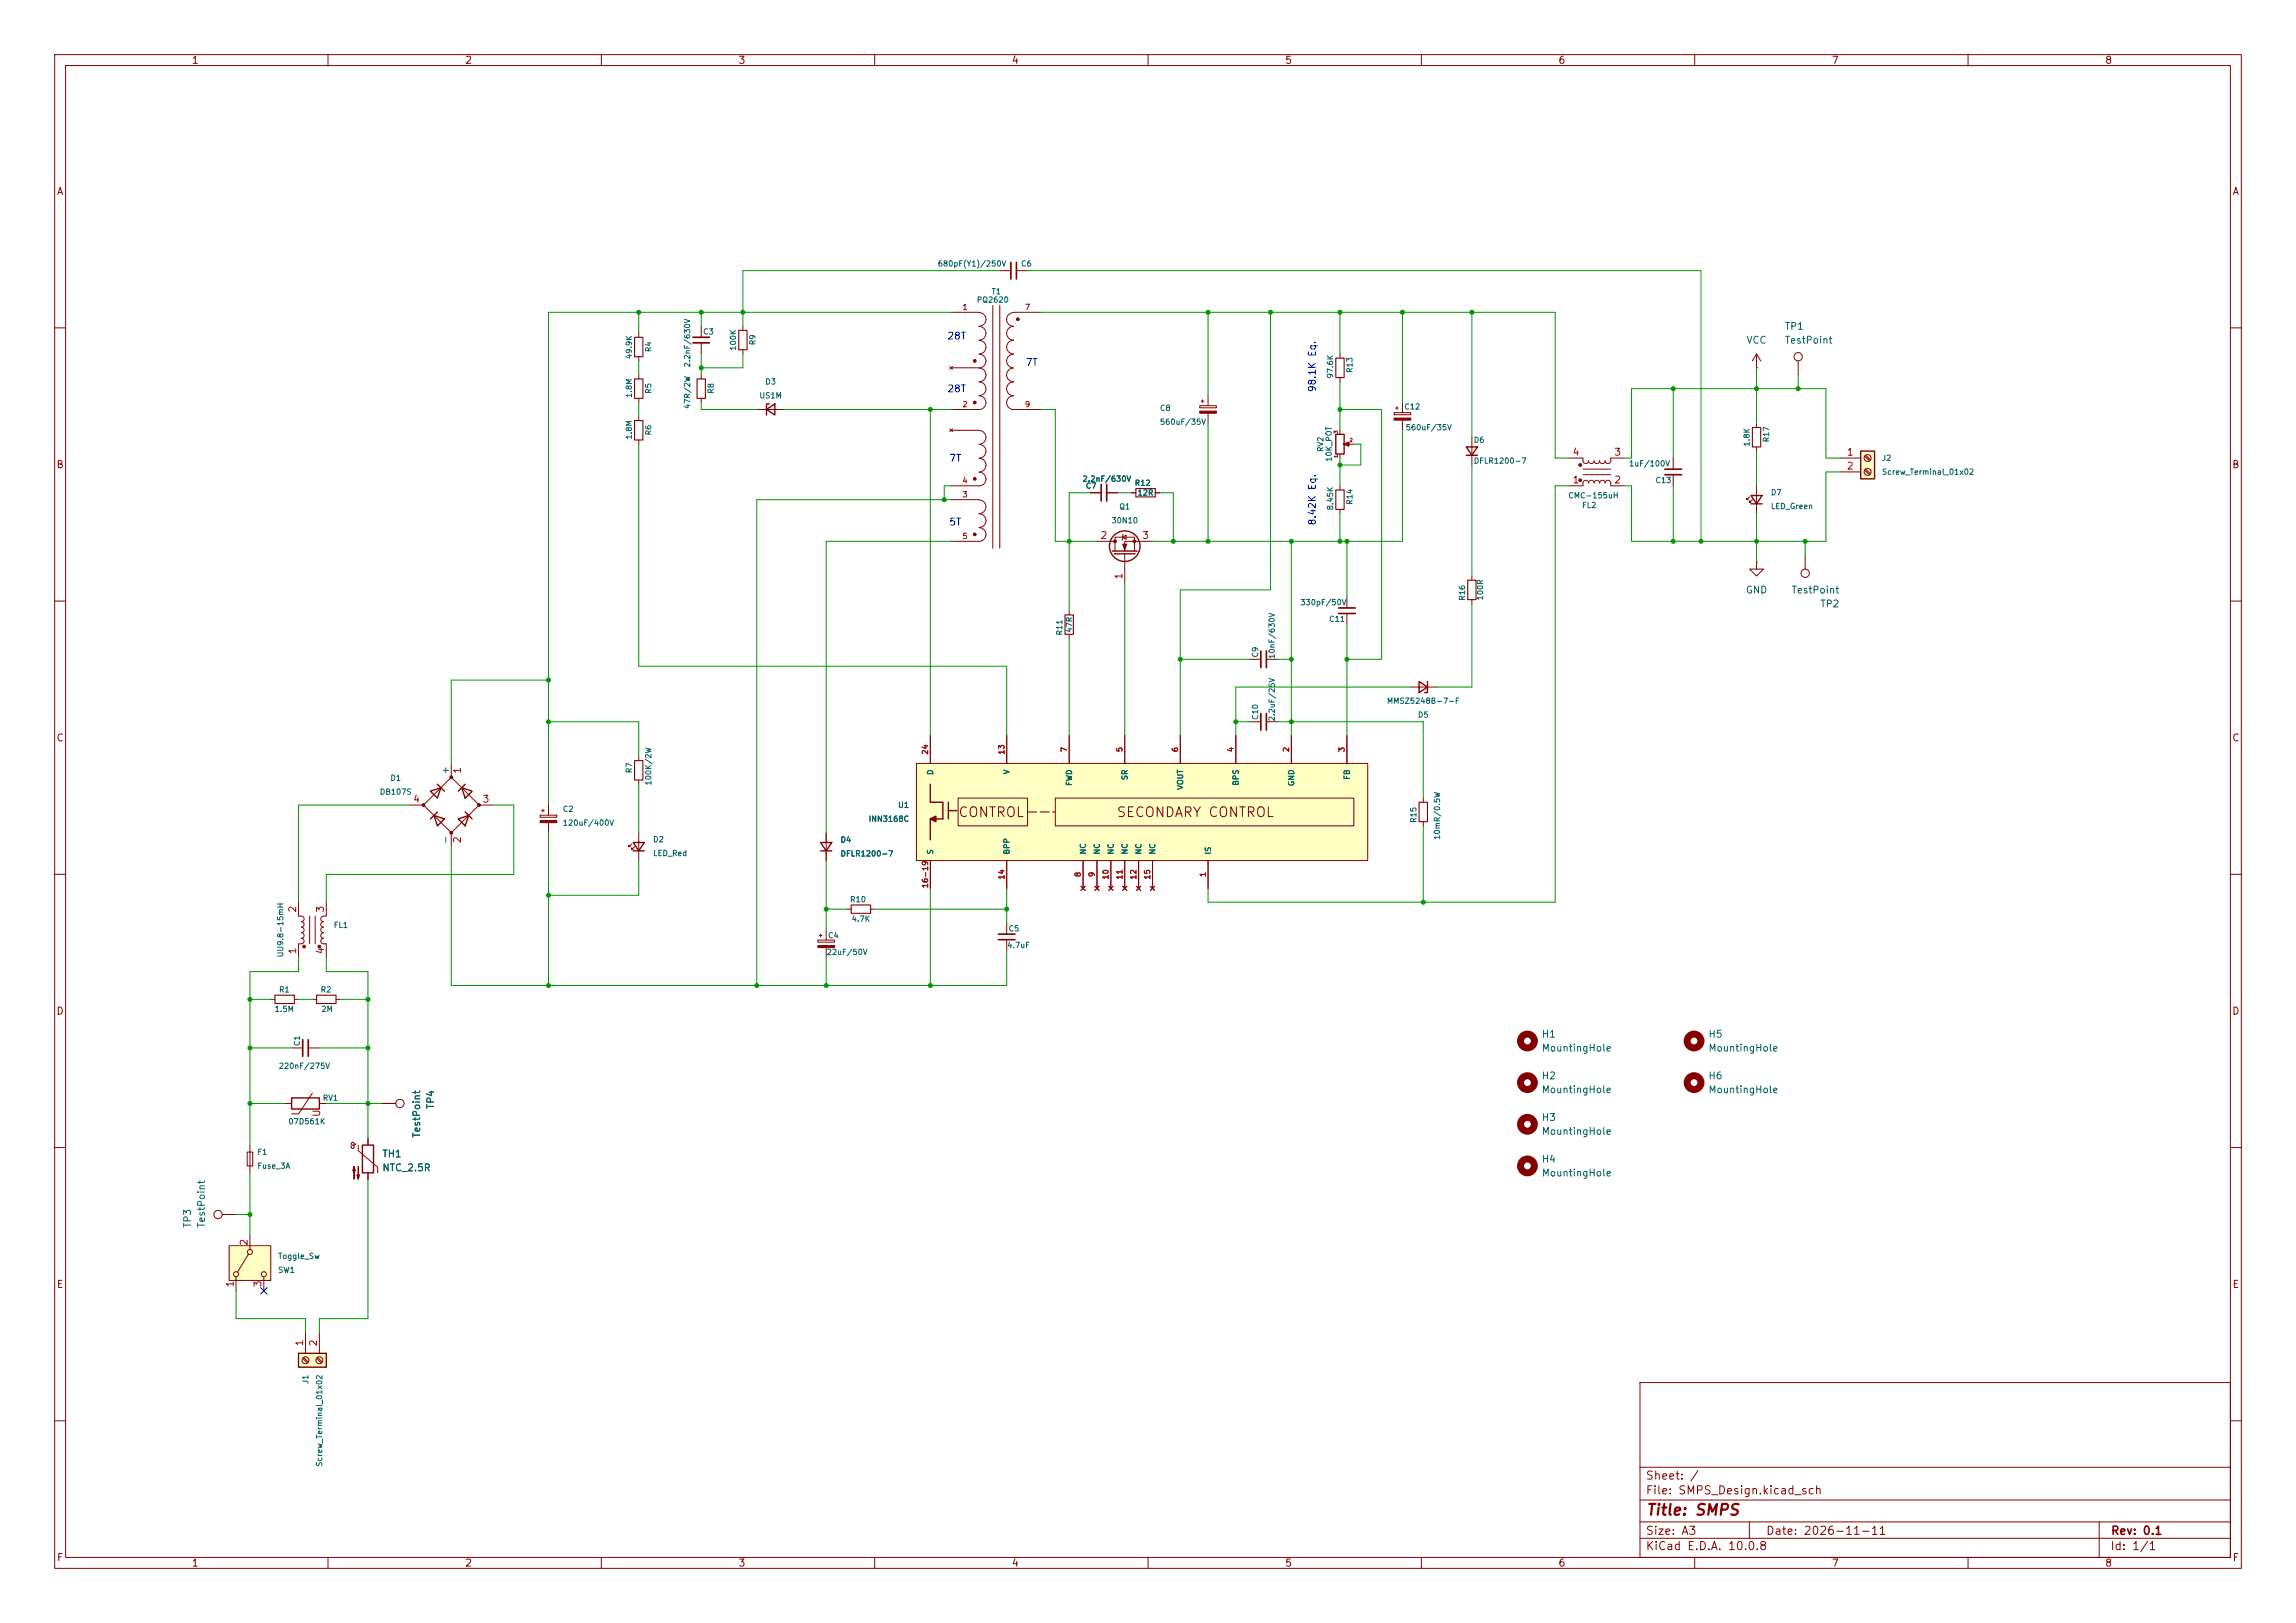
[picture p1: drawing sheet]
<svg xmlns="http://www.w3.org/2000/svg" width="420mm" height="297mm" viewBox="0 0 420 297" stroke-linecap="round" stroke-linejoin="round" font-family="sans-serif">
<defs><g id="words">
<text font-size="2" fill="#840000" x="301" y="277.8">Title: SMPS</text>
<g font-size="1.8" fill="#840000">
<text x="175.2" y="150">CONTROL</text>
<text x="204.1" y="150">SECONDARY CONTROL</text>
</g>
<g font-size="1.5" fill="#840000">
<text x="300.9" y="273.8">File: SMPS_Design.kicad_sch</text>
<text x="300.9" y="271.1">Sheet: /</text>
<text x="300.9" y="281.2">Size: A3</text>
<text x="322.9" y="281.2">Date: 2026-11-11</text>
<text x="386" y="281.2">Rev: 0.1</text>
<text x="300.9" y="284">KiCad E.D.A. 10.0.8</text>
<text x="385.9" y="284">Id: 1/1</text>
</g>
<g font-size="1.3" fill="#840000">
<text x="35" y="12">1</text>
<text x="85" y="12">2</text>
<text x="135" y="12">3</text>
<text x="185" y="12">4</text>
<text x="235" y="12">5</text>
<text x="285" y="12">6</text>
<text x="335" y="12">7</text>
<text x="385" y="12">8</text>
<text x="10.3" y="36">A</text>
<text x="408.3" y="36">A</text>
<text x="10.2" y="86">B</text>
<text x="408.2" y="86">B</text>
<text x="10.2" y="136">C</text>
<text x="408.2" y="136">C</text>
<text x="10.2" y="186">D</text>
<text x="408.2" y="186">D</text>
<text x="58.9" y="204.5" transform="rotate(-90 58.9 204.5)">U</text>
<text x="10.3" y="236">E</text>
<text x="408.3" y="236">E</text>
<text x="10.3" y="286">F</text>
<text x="35" y="287">1</text>
<text x="85" y="287">2</text>
<text x="135" y="287">3</text>
<text x="185" y="287">4</text>
<text x="235" y="287">5</text>
<text x="285" y="287">6</text>
<text x="335" y="287">7</text>
<text x="385" y="287">8</text>
<text x="408.3" y="286">F</text>
</g>
<g font-size="1.3" fill="#0000c2">
<text x="173.2" y="62.4">28T</text>
<text x="187.5" y="67.3">7T</text>
<text x="241" y="71.9" transform="rotate(-90 241 71.9)">98.1K Eq.</text>
<text x="173.2" y="72.1">28T</text>
<text x="173.5" y="84.8">7T</text>
<text x="173.5" y="96.5">5T</text>
<text x="241" y="96.3" transform="rotate(-90 241 96.3)">8.42K Eq.</text>
</g>
<g font-size="1.3" fill="#006464">
<text x="319.4" y="63.2">VCC</text>
<text x="326.4" y="60.7">TP1</text>
<text x="326.4" y="63.2">TestPoint</text>
<text x="319.2" y="108.9">GND</text>
<text x="327.6" y="108.9">TestPoint</text>
<text x="332.9" y="111.5">TP2</text>
<text x="82.4" y="141.9" transform="rotate(-90 82.4 141.9)">+</text>
<text x="82.4" y="154.6" transform="rotate(-90 82.4 154.6)">-</text>
<text x="281.9" y="190.2">H1</text>
<text x="312.4" y="190.2">H5</text>
<text x="281.9" y="192.7">MountingHole</text>
<text x="281.9" y="197.8">H2</text>
<text x="312.4" y="192.7">MountingHole</text>
<text x="312.4" y="197.8">H6</text>
<text x="79.7" y="203.1" transform="rotate(-90 79.7 203.1)">TP4</text>
<text x="281.9" y="200.4">MountingHole</text>
<text x="312.4" y="200.4">MountingHole</text>
<text x="77.2" y="208.3" transform="rotate(-90 77.2 208.3)">TestPoint</text>
<text x="281.9" y="205.4">H3</text>
<text x="281.9" y="208">MountingHole</text>
<text x="69.8" y="212.1">TH1</text>
<text x="69.8" y="214.6">NTC_2.5R</text>
<text x="281.9" y="213.1">H4</text>
<text x="281.9" y="215.6">MountingHole</text>
<text x="35.3" y="224.8" transform="rotate(-90 35.3 224.8)">TP3</text>
<text x="37.8" y="224.8" transform="rotate(-90 37.8 224.8)">TestPoint</text>
</g>
<g font-size="1.3" fill="#a90000">
<text x="287.6" y="83.7">4</text>
<text x="295.2" y="83.7">3</text>
<text x="337.7" y="83.7">1</text>
<text x="287.6" y="88.8">1</text>
<text x="295.2" y="88.8">2</text>
<text x="337.7" y="86.2">2</text>
<text x="201.2" y="98.9">2</text>
<text x="208.8" y="98.9">3</text>
<text x="205.6" y="106.1" transform="rotate(-90 205.6 106.1)">1</text>
<text x="84.6" y="141.7" transform="rotate(-90 84.6 141.7)">1</text>
<text x="75.5" y="147.2">4</text>
<text x="88.2" y="147.2">3</text>
<text x="84.6" y="154.4" transform="rotate(-90 84.6 154.4)">2</text>
<text x="54.5" y="167.1" transform="rotate(-90 54.5 167.1)">2</text>
<text x="59.6" y="167.1" transform="rotate(-90 59.6 167.1)">3</text>
<text x="54.5" y="174.7" transform="rotate(-90 54.5 174.7)">1</text>
<text x="59.6" y="174.7" transform="rotate(-90 59.6 174.7)">4</text>
<text x="45.6" y="228.1" transform="rotate(-90 45.6 228.1)">2</text>
<text x="43" y="235.7" transform="rotate(-90 43 235.7)">1</text>
<text x="48.1" y="235.7" transform="rotate(-90 48.1 235.7)">3</text>
<text x="55.7" y="246.5" transform="rotate(-90 55.7 246.5)">1</text>
<text x="58.3" y="246.5" transform="rotate(-90 58.3 246.5)">2</text>
</g>
<g font-size="1" fill="#006464">
<text x="171.4" y="49">680pF(Y1)/250V</text>
<text x="186.7" y="49">C6</text>
<text x="178.6" y="55.6">PQ2620</text>
<text x="181.3" y="54.1">T1</text>
<text x="115.8" y="65.8" transform="rotate(-90 115.8 65.8)">49.9K</text>
<text x="119.4" y="64.5" transform="rotate(-90 119.4 64.5)">R4</text>
<text x="128.5" y="61.5">C3</text>
<text x="134.9" y="64.3" transform="rotate(-90 134.9 64.3)">100K</text>
<text x="138.4" y="63.3" transform="rotate(-90 138.4 63.3)">R9</text>
<text x="126.5" y="67.3" transform="rotate(-90 126.5 67.3)">2.2nF/630V</text>
<text x="139.9" y="70.6">D3</text>
<text x="244.1" y="69.4" transform="rotate(-90 244.1 69.4)">97.6K</text>
<text x="247.6" y="68.3" transform="rotate(-90 247.6 68.3)">R13</text>
<text x="115.8" y="72.9" transform="rotate(-90 115.8 72.9)">1.8M</text>
<text x="119.4" y="72.1" transform="rotate(-90 119.4 72.1)">R5</text>
<text x="126.5" y="74.9" transform="rotate(-90 126.5 74.9)">47R/2W</text>
<text x="130.8" y="72.1" transform="rotate(-90 130.8 72.1)">R8</text>
<text x="138.8" y="73.1">US1M</text>
<text x="212.1" y="75.4">C8</text>
<text x="212.1" y="78">560uF/35V</text>
<text x="256.8" y="75.2">C12</text>
<text x="115.8" y="80.5" transform="rotate(-90 115.8 80.5)">1.8M</text>
<text x="119.4" y="79.8" transform="rotate(-90 119.4 79.8)">R6</text>
<text x="242.3" y="82.8" transform="rotate(-90 242.3 82.8)">RV2</text>
<text x="257" y="79">560uF/35V</text>
<text x="269.5" y="81.3">D6</text>
<text x="320.3" y="81.8" transform="rotate(-90 320.3 81.8)">1.8K</text>
<text x="323.8" y="81" transform="rotate(-90 323.8 81)">R17</text>
<text x="197.9" y="88.4">2.2nF/630V</text>
<text x="198.5" y="89.7">C7</text>
<text x="207.5" y="89.1">R12</text>
<text x="243.8" y="84.6" transform="rotate(-90 243.8 84.6)">10K_POT</text>
<text x="269.5" y="85.1">DFLR1200-7</text>
<text x="297.9" y="85.6">1uF/100V</text>
<text x="302.7" y="88.6">C13</text>
<text x="344.2" y="84.6">J2</text>
<text x="344.2" y="87.1">Screw_Terminal_01x02</text>
<text x="204.6" y="93.5">Q1</text>
<text x="208" y="90.9">12R</text>
<text x="244.1" y="93.5" transform="rotate(-90 244.1 93.5)">8.45K</text>
<text x="247.6" y="92.5" transform="rotate(-90 247.6 92.5)">R14</text>
<text x="286.8" y="91.4">CMC-155uH</text>
<text x="289.3" y="93.2">FL2</text>
<text x="323.8" y="90.9">D7</text>
<text x="323.8" y="93.4">LED_Green</text>
<text x="203.2" y="96">30N10</text>
<text x="237.8" y="111">330pF/50V</text>
<text x="268.2" y="110" transform="rotate(-90 268.2 110)">R16</text>
<text x="271.5" y="110" transform="rotate(-90 271.5 110)">100R</text>
<text x="194.6" y="116.4" transform="rotate(-90 194.6 116.4)">R11</text>
<text x="196.3" y="115.9" transform="rotate(-90 196.3 115.9)">47R</text>
<text x="243" y="114">C11</text>
<text x="230.4" y="120.4" transform="rotate(-90 230.4 120.4)">C9</text>
<text x="233.4" y="120.7" transform="rotate(-90 233.4 120.7)">10nF/630V</text>
<text x="230.4" y="131.8" transform="rotate(-90 230.4 131.8)">C10</text>
<text x="253.6" y="129">MMSZ5248B-7-F</text>
<text x="259.3" y="131.6">D5</text>
<text x="233.4" y="132.1" transform="rotate(-90 233.4 132.1)">2.2uF/25V</text>
<text x="71.3" y="143.1">D1</text>
<text x="115.8" y="141.6" transform="rotate(-90 115.8 141.6)">R7</text>
<text x="119.4" y="143.8" transform="rotate(-90 119.4 143.8)">100K/2W</text>
<text x="170.9" y="141.9" transform="rotate(-90 170.9 141.9)">D</text>
<text x="184.9" y="141.8" transform="rotate(-90 184.9 141.8)">V</text>
<text x="196.3" y="143.9" transform="rotate(-90 196.3 143.9)">FWD</text>
<text x="206.5" y="142.9" transform="rotate(-90 206.5 142.9)">SR</text>
<text x="226.8" y="143.9" transform="rotate(-90 226.8 143.9)">BPS</text>
<text x="237" y="144" transform="rotate(-90 237 144)">GND</text>
<text x="247.1" y="142.8" transform="rotate(-90 247.1 142.8)">FB</text>
<text x="69.4" y="145.7">DB107S</text>
<text x="102.9" y="148.8">C2</text>
<text x="164.2" y="148.1">U1</text>
<text x="216.7" y="144.6" transform="rotate(-90 216.7 144.6)">VOUT</text>
<text x="102.9" y="151.3">120uF/400V</text>
<text x="119.4" y="154.4">D2</text>
<text x="153.7" y="154.4">D4</text>
<text x="158.8" y="150.6">INN3168C</text>
<text x="259.3" y="150.7" transform="rotate(-90 259.3 150.7)">R15</text>
<text x="263.6" y="153.8" transform="rotate(-90 263.6 153.8)">10mR/0.5W</text>
<text x="119.4" y="156.9">LED_Red</text>
<text x="153.7" y="157">DFLR1200-7</text>
<text x="170.9" y="156.5" transform="rotate(-90 170.9 156.5)">S</text>
<text x="184.9" y="156.5" transform="rotate(-90 184.9 156.5)">BPP</text>
<text x="198.9" y="156.5" transform="rotate(-90 198.9 156.5)">NC</text>
<text x="201.4" y="156.5" transform="rotate(-90 201.4 156.5)">NC</text>
<text x="204" y="156.5" transform="rotate(-90 204 156.5)">NC</text>
<text x="206.5" y="156.5" transform="rotate(-90 206.5 156.5)">NC</text>
<text x="209" y="156.5" transform="rotate(-90 209 156.5)">NC</text>
<text x="211.6" y="156.5" transform="rotate(-90 211.6 156.5)">NC</text>
<text x="221.7" y="156.5" transform="rotate(-90 221.7 156.5)">IS</text>
<text x="155.4" y="165.3">R10</text>
<text x="60.9" y="170">FL1</text>
<text x="151.4" y="172">C4</text>
<text x="155.7" y="168.9">4.7K</text>
<text x="184.1" y="173.7">4.7uF</text>
<text x="184.4" y="170.7">C5</text>
<text x="52.1" y="175.3" transform="rotate(-90 52.1 175.3)">UU9.8-15mH</text>
<text x="151.1" y="175">22uF/50V</text>
<text x="50.1" y="185.4">1.5M</text>
<text x="50.9" y="181.9">R1</text>
<text x="58.6" y="181.9">R2</text>
<text x="58.7" y="185.4">2M</text>
<text x="55.1" y="191.5" transform="rotate(-90 55.1 191.5)">C1</text>
<text x="50.9" y="195.8">220nF/275V</text>
<text x="58.9" y="201.7">RV1</text>
<text x="52.7" y="206">07D561K</text>
<text x="47" y="211.6">F1</text>
<text x="47" y="214.1">Fuse_3A</text>
<text x="50.8" y="233.2">SW1</text>
<text x="50.8" y="230.6">Toggle_Sw</text>
<text x="56.6" y="253.4" transform="rotate(-90 56.6 253.4)">J1</text>
<text x="59.2" y="268.5" transform="rotate(-90 59.2 268.5)">Screw_Terminal_01x02</text>
</g>
<g font-size="1" fill="#a90000">
<text x="176" y="57">1</text>
<text x="187.4" y="57">7</text>
<text x="176" y="74.7">2</text>
<text x="187.4" y="74.7">9</text>
<text x="176" y="88.7">4</text>
<text x="176" y="91.3">3</text>
<text x="176" y="98.9">5</text>
<text x="195.4" y="137.7" transform="rotate(-90 195.4 137.7)">7</text>
<text x="205.6" y="137.7" transform="rotate(-90 205.6 137.7)">5</text>
<text x="215.7" y="137.7" transform="rotate(-90 215.7 137.7)">6</text>
<text x="225.9" y="137.7" transform="rotate(-90 225.9 137.7)">4</text>
<text x="236" y="137.7" transform="rotate(-90 236 137.7)">2</text>
<text x="246.2" y="137.7" transform="rotate(-90 246.2 137.7)">3</text>
<text x="170" y="138.2" transform="rotate(-90 170 138.2)">24</text>
<text x="184" y="138.2" transform="rotate(-90 184 138.2)">13</text>
<text x="184" y="161.1" transform="rotate(-90 184 161.1)">14</text>
<text x="197.9" y="160.6" transform="rotate(-90 197.9 160.6)">8</text>
<text x="200.5" y="160.6" transform="rotate(-90 200.5 160.6)">9</text>
<text x="203" y="161.1" transform="rotate(-90 203 161.1)">10</text>
<text x="205.6" y="161.1" transform="rotate(-90 205.6 161.1)">11</text>
<text x="208.1" y="161.1" transform="rotate(-90 208.1 161.1)">12</text>
<text x="210.6" y="161.1" transform="rotate(-90 210.6 161.1)">15</text>
<text x="220.8" y="160.6" transform="rotate(-90 220.8 160.6)">1</text>
<text x="170" y="162.6" transform="rotate(-90 170 162.6)">16-19</text>
</g>
<g font-size=".6" fill="#a90000">
<text x="244.9" y="83.9" transform="rotate(-90 244.9 83.9)">1</text>
<text x="244.9" y="79.4" transform="rotate(-90 244.9 79.4)">3</text>
<text x="246.8" y="81">2</text>
</g>
</g></defs>
<g fill="none" stroke="#840000" stroke-width=".18">
<path d="M10 10h400v277h-400zM12 12h396v273h-396zM60 10v2M110 10v2M160 10v2M210 10v2M260 10v2M310 10v2M360 10v2M10 60h2M245.1 64.8v.7M245.1 69.1v.8"/>
<path d="M245.1 78.7v.7M255 75.5h3.1v.4h-3.1zM255.3 74.7h.5M255.5 74.4v.5M256.5 73.7v1.8M256.5 76.9v1.8M321.3 67.3h.1M321.3 64.8l-.8 1.2M321.3 64.8l.8 1.2M321.3 64.8v2.5M328.9 66v2.6M408 60h2"/>
<path d="M199.4 90.2h2M200.7 99.1h3.3M202.4 90.2h2.1M205.4 98.3l.6-.4v.8zM205.5 97.8l-.1 .1v.8l-.2 .1M207 90.2h.8M210.8 99.1h-5.1v1.7M211.3 90.2h.8M245.1 83.2v.6M245.1 88.9v.8M245.1 93.2v.8M246.7 81.3h.9"/>
<path d="M287 88.9h2.6v-.7l.5-.3 .3 .1 .2 .4 .1-.3 .3-.2 .4 .1 .2 .4 .2-.4 .5-.1 .3 .5 .2-.4 .4-.1 .3 .2 .1 .3 .2-.4 .4-.1 .4 .3v.7h2.6M287 83.8h2.6v.7l.5 .3 .3-.1 .2-.4 .1 .4 .3 .1 .4-.1 .2-.4 .1 .4 .3 .1 .4-.1 .2-.4 .3 .5 .5-.1 .2-.4 .2 .4 .4 .1 .4-.3v-.7h2.6M289.6 86.9h5M289.6 85.9h5M306.1 83.8v2.1M306.1 86.9v2M10 110h2M195.6 111.8v.7M195.6 116.1v.7M204 100.8v-2.5h3.5v2.5M205.7 101.3v5.4M246.4 109.2v2.1"/>
<path d="M246.4 112.3v2M269.2 105.4v.8M269.2 109.7v.8M321.3 102.9v1.2h1.3l-1.3 1.3-1.3-1.3h1.3M321.3 102.9h.1M330.2 101.6v2.5M408 110h2M228.6 120.7h2M228.6 132.1h2M231.6 120.7h2.1M231.6 132.1h2.1M10 160h2"/>
<path d="M260.3 146.1v.7M260.3 150.4v.7M408 160h2M10 210h2M408 210h2M300 253h108v32h-108zM10 260h2M300 278.5h108M300 274.5h108M300 268.5h108M320 278.5v3M384 278.5v6.5"/>
<path d="M408 260h2M60 285v2M110 285v2M160 285v2M210 285v2M260 285v2M300 281.5h108M310 285v2M360 285v2"/>
<circle cx="328.9" cy="65.3" r=".76"/>
<circle cx="330.2" cy="104.9" r=".76"/>
</g>
<path d="M244.3 65.5h1.6v3.6h-1.6zM207.8 89.4h3.5v1.5h-3.5zM244.3 89.7h1.6v3.5h-1.6zM194.8 112.5h1.5v3.6h-1.5zM268.5 106.2h1.5v3.5h-1.5zM259.6 146.8h1.5v3.6h-1.5z" fill="none" stroke="#840000" stroke-width=".2"/>
<g fill="#840000" stroke="#840000" stroke-width=".18">
<path d="M255 76.5h3.1v.4h-3.1z"/>
<path d="M245.7 81.3l1.1-.4v.8z"/>
<path d="M205.4 99.6h.7l-.4 1z"/>
<circle cx="289.1" cy="87.9" r=".25"/>
<circle cx="289.1" cy="85.1" r=".25"/>
<circle cx="204" cy="99.1" r=".25"/>
<circle cx="207.5" cy="99.1" r=".25"/>
</g>
<path d="M201.4 88.6v3.1M202.4 88.6v3.1M304.5 86.9h3.1M304.5 85.9h3.1M230.6 119.1v3.1M231.6 119.1v3.1M244.9 112.3h3M244.9 111.3h3M230.6 130.6v3M231.6 130.6v3" fill="none" stroke="#840000" stroke-width=".3"/>
<circle cx="279.4" cy="213.4" r="1.27" fill="none" stroke="#840000" stroke-width="1.3"/>
<g fill="none" stroke="#840000" stroke-width=".25">
<path d="M244.3 79.5h1.6v3.6h-1.6zM203.5 100.8h4.5M203.8 101.3h3.8"/>
<circle cx="205.7" cy="99.9" r="2.79"/>
</g>
<path d="M167.6 139.7h82.6v17.8h-82.6z" fill="#ffffc2"/>
<path d="M268.2 81.8h2.1l-1.1 1.5zM268.2 83.3h2.1M320.3 90.7h2l-1 1.5zM320.3 92.2h2M259.6 124.7l1.5 1-1.5 1zM261.1 124.7v2h-.5M170.2 143.5v3.3h2.3v3.1h-2.3v3.8M173.5 146.8v3.1M173.5 148.3h1.5" fill="none" stroke="#840000" stroke-width=".25"/>
<path d="M170.2 149.9l1-.5v1z" fill="#840000" stroke="#840000" stroke-width=".25"/>
<g fill="none" stroke="#840000" stroke-width=".18">
<path d="M174 57.2h5.1M179.1 57.2a1.26 1.26 0 0 1 1.3 1.3 1.26 1.26 0 0 1-1.3 1.2 1.27 1.27 0 0 1 1.3 1.3 1.27 1.27 0 0 1-1.3 1.2M181.6 55.9v44.4M182.9 55.9v44.4M182.9 49.5h2M185.4 57.2a1.26 1.26 0 0 0-1.3 1.3 1.26 1.26 0 0 0 1.3 1.2 1.27 1.27 0 0 0-1.3 1.3 1.27 1.27 0 0 0 1.3 1.2M185.4 57.2h5.1M185.9 49.5h2.1M173.7 67.1l.5 .5M173.7 78.5l.5 .5M174 78.7h5.1M174.2 67.1l-.5 .5"/>
<path d="M174.2 78.5l-.5 .5M179.1 62.3a1.26 1.26 0 0 1 1.3 1.2 1.26 1.26 0 0 1-1.3 1.3 1.27 1.27 0 0 1 1.3 1.3 1.27 1.27 0 0 1-1.3 1.2h-5.1M179.1 67.4a1.26 1.26 0 0 1 1.3 1.2 1.26 1.26 0 0 1-1.3 1.3 1.27 1.27 0 0 1 1.3 1.2 1.27 1.27 0 0 1-1.3 1.3M179.1 72.4a1.26 1.26 0 0 1 1.3 1.3 1.26 1.26 0 0 1-1.3 1.2h-5.1M179.1 78.8a1.26 1.26 0 0 1 1.3 1.2 1.26 1.26 0 0 1-1.3 1.3 1.27 1.27 0 0 1 1.3 1.3 1.27 1.27 0 0 1-1.3 1.2M185.4 62.3a1.26 1.26 0 0 0-1.3 1.2 1.26 1.26 0 0 0 1.3 1.3 1.27 1.27 0 0 0-1.3 1.3 1.27 1.27 0 0 0 1.3 1.2M185.4 67.4a1.26 1.26 0 0 0-1.3 1.2 1.26 1.26 0 0 0 1.3 1.3 1.27 1.27 0 0 0-1.3 1.2 1.27 1.27 0 0 0 1.3 1.3M185.4 72.4a1.26 1.26 0 0 0-1.3 1.3 1.26 1.26 0 0 0 1.3 1.2M185.4 74.9h5.1M321.3 77.5v.7M174 91.4h5.1M174 99.1h5.1"/>
<path d="M179.1 83.9a1.26 1.26 0 0 1 1.3 1.2 1.26 1.26 0 0 1-1.3 1.3 1.27 1.27 0 0 1 1.3 1.2 1.27 1.27 0 0 1-1.3 1.3h-5.1M179.1 91.5a1.26 1.26 0 0 1 1.3 1.2 1.26 1.26 0 0 1-1.3 1.3M179.1 94a1.26 1.26 0 0 1 1.3 1.3 1.26 1.26 0 0 1-1.3 1.2M179.1 96.6a1.26 1.26 0 0 1 1.3 1.2 1.26 1.26 0 0 1-1.3 1.3M269.2 80v5.1M320 90.9l-.5 .5v-.2v.2h.3M320.5 91.4l-.5 .5v-.2v.2h.3M321.3 81.8v.8M321.3 88.9v5.1M167.6 139.7h82.6v17.8h-82.6zM170.2 134.6v5.1M184.1 134.6v5.1"/>
<path d="M195.6 134.6v5.1M205.7 134.6v5.1M215.9 134.6v5.1M226.1 134.6v5.1M236.2 134.6v5.1M246.4 134.6v5.1M257.8 125.7h5.1M170.2 157.5v5.1M175.3 146.1h12.7v5h-12.7zM184.1 157.5v5.1M193 146.1h54.6v5h-54.6zM198.1 157.5v5.1"/>
<path d="M200.7 157.5v5.1M203.2 157.5v5.1M205.7 157.5v5.1M208.3 157.5v5.1M210.8 157.5v5.1M221 157.5v5.1M184.1 168.9v2M184.1 172v2M197.7 162.2l.8 .7M198.5 162.2l-.8 .7M200.3 162.2l.7 .7M201 162.2l-.7 .7"/>
<path d="M202.8 162.2l.8 .7M203.6 162.2l-.8 .7M205.4 162.2l.7 .7M206.1 162.2l-.7 .7M207.9 162.2l.8 .7M208.7 162.2l-.8 .7M210.4 162.2l.8 .7M211.2 162.2l-.8 .7"/>
</g>
<path d="M188 148.6h5" fill="none" stroke="#840000" stroke-width=".18" stroke-dasharray="1.7 .6"/>
<path d="M184.9 48v3.1M185.9 48v3.1M182.6 170.9h3.1M182.6 172h3.1" fill="none" stroke="#840000" stroke-width=".3"/>
<g fill="none" stroke="#840000" stroke-width="1.3">
<circle cx="279.4" cy="198.1" r="1.27"/>
<circle cx="279.4" cy="190.5" r="1.27"/>
<circle cx="309.9" cy="190.5" r="1.27"/>
</g>
<g fill="#840000" stroke="#840000" stroke-width=".18">
<circle cx="178.3" cy="66" r=".25"/>
<circle cx="178.3" cy="73.7" r=".25"/>
<circle cx="178.3" cy="87.6" r=".25"/>
<circle cx="178.3" cy="97.8" r=".25"/>
<circle cx="186.2" cy="58.4" r=".25"/>
</g>
<path d="M320.5 78.2h1.6v3.6h-1.6z" fill="none" stroke="#840000" stroke-width=".2"/>
<path d="M340.4 82.6h2.5v5h-2.5z" fill="#ffffc2"/>
<g fill="none" stroke="#840000" stroke-width=".25">
<path d="M140.2 74.9l1.5-1v2zM140.7 73.9h-.5v2M340.4 82.6h2.5v5h-2.5zM78.7 144.8l1.9-.7-.6 2zM79.4 149.2l1.9 .7-1.3 1.2zM80 143.5l1.3 1.3M80 148.6l-1.3 1.3M83.8 149.9l1.9-.7-.6 1.9zM84.5 144.1l1.9 .7-1.3 1.3zM85.1 148.6l1.3 1.3M85.1 143.5l-1.3 1.3M115.8 154.2h2.1l-1.1 1.5z"/>
<path d="M115.8 155.7h2.1M53.3 200.9h5.1v2h-5.1z"/>
</g>
<g fill="none" stroke="#840000" stroke-width=".18">
<path d="M128.3 59.7v2M135.9 59.7v.8M116.8 61v.7M116.8 65.3v.7M116.8 68.6v.7M116.8 72.9v.8M116.8 76.2v.8M128.3 62.7v2.1M128.3 68.6v.7M128.3 72.9v.8M135.9 64v.8M138.4 74.9h5.1"/>
<path d="M219.5 74.2h3v.4h-3zM219.7 73.4h.5M220 73.2v.5M221 72.4v1.8M221 75.6v1.9M116.8 80.5v.8M336.5 83.8h3.9M336.5 86.4h3.9M341.1 83.5l.9 .8M341.1 86l.9 .9M341.3 83.3l.8 .9M341.3 85.9l.8 .8"/>
<path d="M82.5 139.7v2.5M116.8 138.4v.8M74.9 147.3h2.6M77.5 147.3l5-5.1 5.1 5.1-5.1 5.1zM82.5 152.4v2.5M87.6 147.3h2.6M98.8 149.2h3.1v.4h-3.1zM99.1 148.3h.5M99.3 148.1v.5M100.3 147.3v1.9M100.3 150.5v1.9M115.6 154.4l-.5 .5v-.2v.2h.2"/>
<path d="M116.1 154.9l-.5 .5v-.2v.2h.2M116.8 142.7v.8M116.8 152.4v5.1M54.6 165.1v2.5l.7 .1 .3 .4-.1 .4-.4 .2h.3l.2 .3-.1 .5-.4 .2 .4 .2 .1 .4-.2 .3-.3 .1 .4 .1 .1 .4-.1 .4-.4 .1 .5 .3-.1 .5-.3 .2h-.6v2.6M56.6 167.6v5.1M57.7 167.6v5.1M59.2 170.7l-.5 .3 .1 .5 .4 .2-.4 .2-.1 .4 .3 .4h.7v2.6M59.7 165.1v2.5l-.7 .1-.3 .4 .1 .4 .4 .1-.3 .2-.2 .2 .1 .5 .4 .2-.4 .2-.1 .4 .2 .3 .3 .1M53.3 191.8h2.1M56.4 191.8h2M45.2 210.8h1v2.6h-1zM45.7 209.6v5"/>
<path d="M52.1 201.9h1.2M57.1 200l-2.5 3.8h-1.3M58.4 201.9h1.3M40.6 222.2h2.6"/>
<circle cx="341.6" cy="83.8" r=".63"/>
<circle cx="341.6" cy="86.4" r=".63"/>
<circle cx="39.9" cy="222.2" r=".76"/>
</g>
<g fill="#840000" stroke="#840000" stroke-width=".18">
<path d="M219.5 75.2h3v.4h-3z"/>
<path d="M98.8 150.2h3.1v.3h-3.1z"/>
<circle cx="55.6" cy="173.2" r=".25"/>
<circle cx="58.4" cy="173.2" r=".25"/>
<circle cx="82.5" cy="152.4" r=".25"/>
<circle cx="87.6" cy="147.3" r=".25"/>
<circle cx="77.5" cy="147.3" r=".25"/>
<circle cx="82.5" cy="142.2" r=".25"/>
</g>
<g fill="none" stroke="#840000" stroke-width="1.3">
<circle cx="309.9" cy="198.1" r="1.27"/>
<circle cx="279.4" cy="205.7" r="1.27"/>
</g>
<path d="M116.1 77h1.5v3.5h-1.5zM116.1 69.3h1.5v3.6h-1.5zM116.1 61.7h1.5v3.6h-1.5zM127.5 69.3h1.5v3.6h-1.5zM135.1 60.5h1.6v3.5h-1.6zM116.1 139.2h1.5v3.5h-1.5z" fill="none" stroke="#840000" stroke-width=".2"/>
<path d="M126.7 61.7h3.1M126.7 62.7h3.1M55.4 190.2v3.1M56.4 190.2v3.1" fill="none" stroke="#840000" stroke-width=".3"/>
<path d="M41.9 228h7.6v6.3h-7.6z" fill="#ffffc2"/>
<g fill="none" stroke="#840000" stroke-width=".18">
<path d="M49.5 182.9h.8M53.8 182.9h.8M57.1 182.9h.8M61.5 182.9h.7M64.8 209.3v.7l-.2 .1h-.3l-.2-.4M64.8 209.3l-.3-.3-.2 .3 .1 .2 .3 .1 .5-.3M65.5 209.6v1l3.6 3v1M67.3 208.3v1.3M67.3 214.6v1.3M69.8 201.9h2.6M41.9 228h7.6v6.3h-7.6zM43.2 233.7v2.5"/>
<path d="M45.5 229.5l-2.1 3.3M45.7 226.1v2.5M48.3 233.7v2.5"/>
<circle cx="73.2" cy="201.9" r=".76"/>
<circle cx="43.2" cy="233.2" r=".46"/>
<circle cx="45.7" cy="229.1" r=".46"/>
<circle cx="48.3" cy="233.2" r=".46"/>
</g>
<g fill="#840000" stroke="#840000" stroke-width=".18">
<path d="M64.8 213.5l.2 .7h-.5l.3-.7v2.3z"/>
<path d="M65.5 213.5v2.3l-.2-.8h.5l-.3 .8z"/>
</g>
<path d="M66.3 209.6h2v5h-2z" fill="none" stroke="#840000" stroke-width=".25"/>
<path d="M50.3 182.1h3.5v1.5h-3.5zM57.9 182.1h3.6v1.5h-3.6z" fill="none" stroke="#840000" stroke-width=".2"/>
<path d="M54.6 247.6h5.1v2.6h-5.1z" fill="#ffffc2"/>
<path d="M150.1 154.2h2l-1 1.5zM150.1 155.7h2M54.6 247.6h5.1v2.6h-5.1z" fill="none" stroke="#840000" stroke-width=".25"/>
<g fill="none" stroke="#840000" stroke-width=".18">
<path d="M199.4 90.2h2M202.4 90.2h2.1M207 90.2h.8M211.3 90.2h.8M170.2 134.6v5.1M184.1 134.6v5.1M195.6 134.6v5.1M205.7 134.6v5.1M215.9 134.6v5.1M226.1 134.6v5.1M236.2 134.6v5.1M246.4 134.6v5.1"/>
<path d="M151.1 152.4v5.1M170.2 157.5v5.1M184.1 157.5v5.1M198.1 157.5v5.1M200.7 157.5v5.1M203.2 157.5v5.1M205.7 157.5v5.1M208.3 157.5v5.1M210.8 157.5v5.1M221 157.5v5.1M149.6 172h3.1v.4h-3.1zM149.9 171.2h.5"/>
<path d="M150.1 170.9v.6M151.1 170.2v1.8M151.1 173.4v1.9M154.9 166.4h.8M159.3 166.4h.7M197.7 162.2l.8 .7M198.5 162.2l-.8 .7M200.3 162.2l.7 .7M201 162.2l-.7 .7M202.8 162.2l.8 .7M203.6 162.2l-.8 .7M205.4 162.2l.7 .7"/>
<path d="M206.1 162.2l-.7 .7M207.9 162.2l.8 .7M208.7 162.2l-.8 .7M210.4 162.2l.8 .7M211.2 162.2l-.8 .7M67.3 208.3v1.3M67.3 214.6v1.3M69.8 201.9h2.6M55.4 248.6l.8 .8M55.5 248.4l.9 .9M55.9 243.8v3.8M57.9 248.6l.9 .8"/>
<path d="M58.1 248.4l.8 .9M58.4 243.8v3.8"/>
<circle cx="55.9" cy="248.9" r=".63"/>
<circle cx="58.4" cy="248.9" r=".63"/>
</g>
<path d="M155.7 165.6h3.6v1.5h-3.6z" fill="none" stroke="#840000" stroke-width=".2"/>
<path d="M149.6 173h3.1v.4h-3.1z" fill="#840000" stroke="#840000" stroke-width=".18"/>
<g fill="none" stroke="#009600" stroke-width=".18">
<path d="M116.8 57.2v3.8M128.3 57.2v2.5M174 57.2h-73.7v90.1M182.9 49.5h-47v10.2M188 49.5h123.1v49.6M190.5 57.2h94v26.6h2.5M221 57.2v15.2M232.4 57.2v50.8h-16.5v26.6M245.1 57.2v7.6M256.5 57.2v16.5M269.2 57.2v22.8M116.8 66v2.6"/>
<path d="M116.8 73.7v2.5M128.3 73.7v1.2h10.1M128.3 64.8v3.8M135.9 64.8v2.5h-7.6M143.5 74.9h30.5M170.2 74.9v59.7M190.5 74.9h2.5v24.2h7.7M221 77.5v21.6M245.1 69.9v8.8M245.1 74.9h7.6v45.8h-6.3M256.5 78.7v20.4h-45.7M306.1 71.1v12.7"/>
<path d="M321.3 67.3v10.2M328.9 68.6v2.5M116.8 81.3v40.6h67.3v12.7M174 99.1h-22.9v53.3M174 88.9h-1.3v2.5M174 91.4h-35.6v88.9M199.4 90.2h-3.8v21.6M204.5 90.2h2.5M212.1 90.2h2.5v8.9M236.2 99.1v35.5M245.1 83.8v5.1M245.1 94v5.1"/>
<path d="M246.4 99.1v10.1M247.6 81.3h1.3v3.8h-3.8M269.2 85.1v20.3M287 88.9h-2.5v76.2h-63.5v-2.5M297.2 83.8h1.2v-12.7h35.6v12.7h2.5M306.1 88.9v10.2M321.3 82.6v6.3M321.3 94v8.9M330.2 99.1v2.5M336.5 86.4h-2.5v12.7h-35.6v-10.2h-1.2M195.6 116.8v17.8M205.7 106.7v27.9"/>
<path d="M246.4 114.3v20.3M269.2 110.5v15.2h-6.3M100.3 132.1h16.5v6.3M100.3 124.5h-17.8v15.2M215.9 120.7h12.7M226.1 132.1h2.5M233.7 132.1h26.6v14M233.7 120.7h2.5M257.8 125.7h-31.7v8.9M74.9 147.3h-20.3v17.8M82.5 154.9v25.4h101.6v-6.3M90.2 147.3h3.8v12.7h-34.3v5.1"/>
<path d="M100.3 152.4v27.9M116.8 143.5v8.9M116.8 157.5v6.3h-16.5M151.1 157.5v12.7M260.3 151.1v14M54.6 175.3v2.5h-8.9v31.8M59.7 175.3v2.5h7.6v30.5M151.1 175.3v5M151.1 166.4h3.8M160 166.4h24.1M170.2 162.6v17.7M184.1 162.6v6.3"/>
<path d="M45.7 191.8h7.6M45.7 182.9h3.8M54.6 182.9h2.5M58.4 191.8h8.9M62.2 182.9h5.1M45.7 214.6v11.5M45.7 201.9h6.4M59.7 201.9h10.1M67.3 215.9v25.4h-8.9v2.5M43.2 222.2h2.5M43.2 236.2v5.1h12.7v2.5"/>
</g>
<path d="M47.7 235.6l1.2 1.2M48.9 235.6l-1.2 1.2" fill="none" stroke="#000084" stroke-width=".18"/>
<g fill="#009600">
<circle cx="236.2" cy="132.1" r=".46"/>
<circle cx="236.2" cy="120.7" r=".46"/>
<circle cx="260.3" cy="165.1" r=".46"/>
<circle cx="226.1" cy="132.1" r=".46"/>
<circle cx="184.1" cy="166.4" r=".46"/>
<circle cx="195.6" cy="99.1" r=".46"/>
<circle cx="245.1" cy="74.9" r=".46"/>
<circle cx="221" cy="57.2" r=".46"/>
<circle cx="246.4" cy="99.1" r=".46"/>
<circle cx="245.1" cy="99.1" r=".46"/>
<circle cx="232.4" cy="57.2" r=".46"/>
<circle cx="245.1" cy="57.2" r=".46"/>
<circle cx="256.5" cy="57.2" r=".46"/>
<circle cx="236.2" cy="99.1" r=".46"/>
<circle cx="269.2" cy="57.2" r=".46"/>
<circle cx="245.1" cy="85.1" r=".46"/>
<circle cx="321.3" cy="71.1" r=".46"/>
<circle cx="330.2" cy="99.1" r=".46"/>
<circle cx="306.1" cy="99.1" r=".46"/>
<circle cx="306.1" cy="71.1" r=".46"/>
<circle cx="328.9" cy="71.1" r=".46"/>
<circle cx="321.3" cy="99.1" r=".46"/>
<circle cx="311.1" cy="99.1" r=".46"/>
<circle cx="246.4" cy="120.7" r=".46"/>
<circle cx="221" cy="99.1" r=".46"/>
<circle cx="214.6" cy="99.1" r=".46"/>
<circle cx="215.9" cy="120.7" r=".46"/>
<circle cx="138.4" cy="180.3" r=".46"/>
<circle cx="100.3" cy="132.1" r=".46"/>
<circle cx="100.3" cy="124.5" r=".46"/>
<circle cx="67.3" cy="182.9" r=".46"/>
<circle cx="45.7" cy="182.9" r=".46"/>
<circle cx="100.3" cy="163.8" r=".46"/>
<circle cx="100.3" cy="180.3" r=".46"/>
<circle cx="151.1" cy="166.4" r=".46"/>
<circle cx="151.1" cy="180.3" r=".46"/>
<circle cx="128.3" cy="57.2" r=".46"/>
<circle cx="135.9" cy="57.2" r=".46"/>
<circle cx="128.3" cy="67.3" r=".46"/>
<circle cx="116.8" cy="57.2" r=".46"/>
<circle cx="45.7" cy="222.2" r=".46"/>
<circle cx="45.7" cy="201.9" r=".46"/>
<circle cx="67.3" cy="201.9" r=".46"/>
<circle cx="67.3" cy="191.8" r=".46"/>
<circle cx="45.7" cy="191.8" r=".46"/>
<circle cx="172.7" cy="91.4" r=".46"/>
<circle cx="170.2" cy="74.9" r=".46"/>
<circle cx="170.2" cy="180.3" r=".46"/>
</g>
<use href="#words"/>
</svg>
